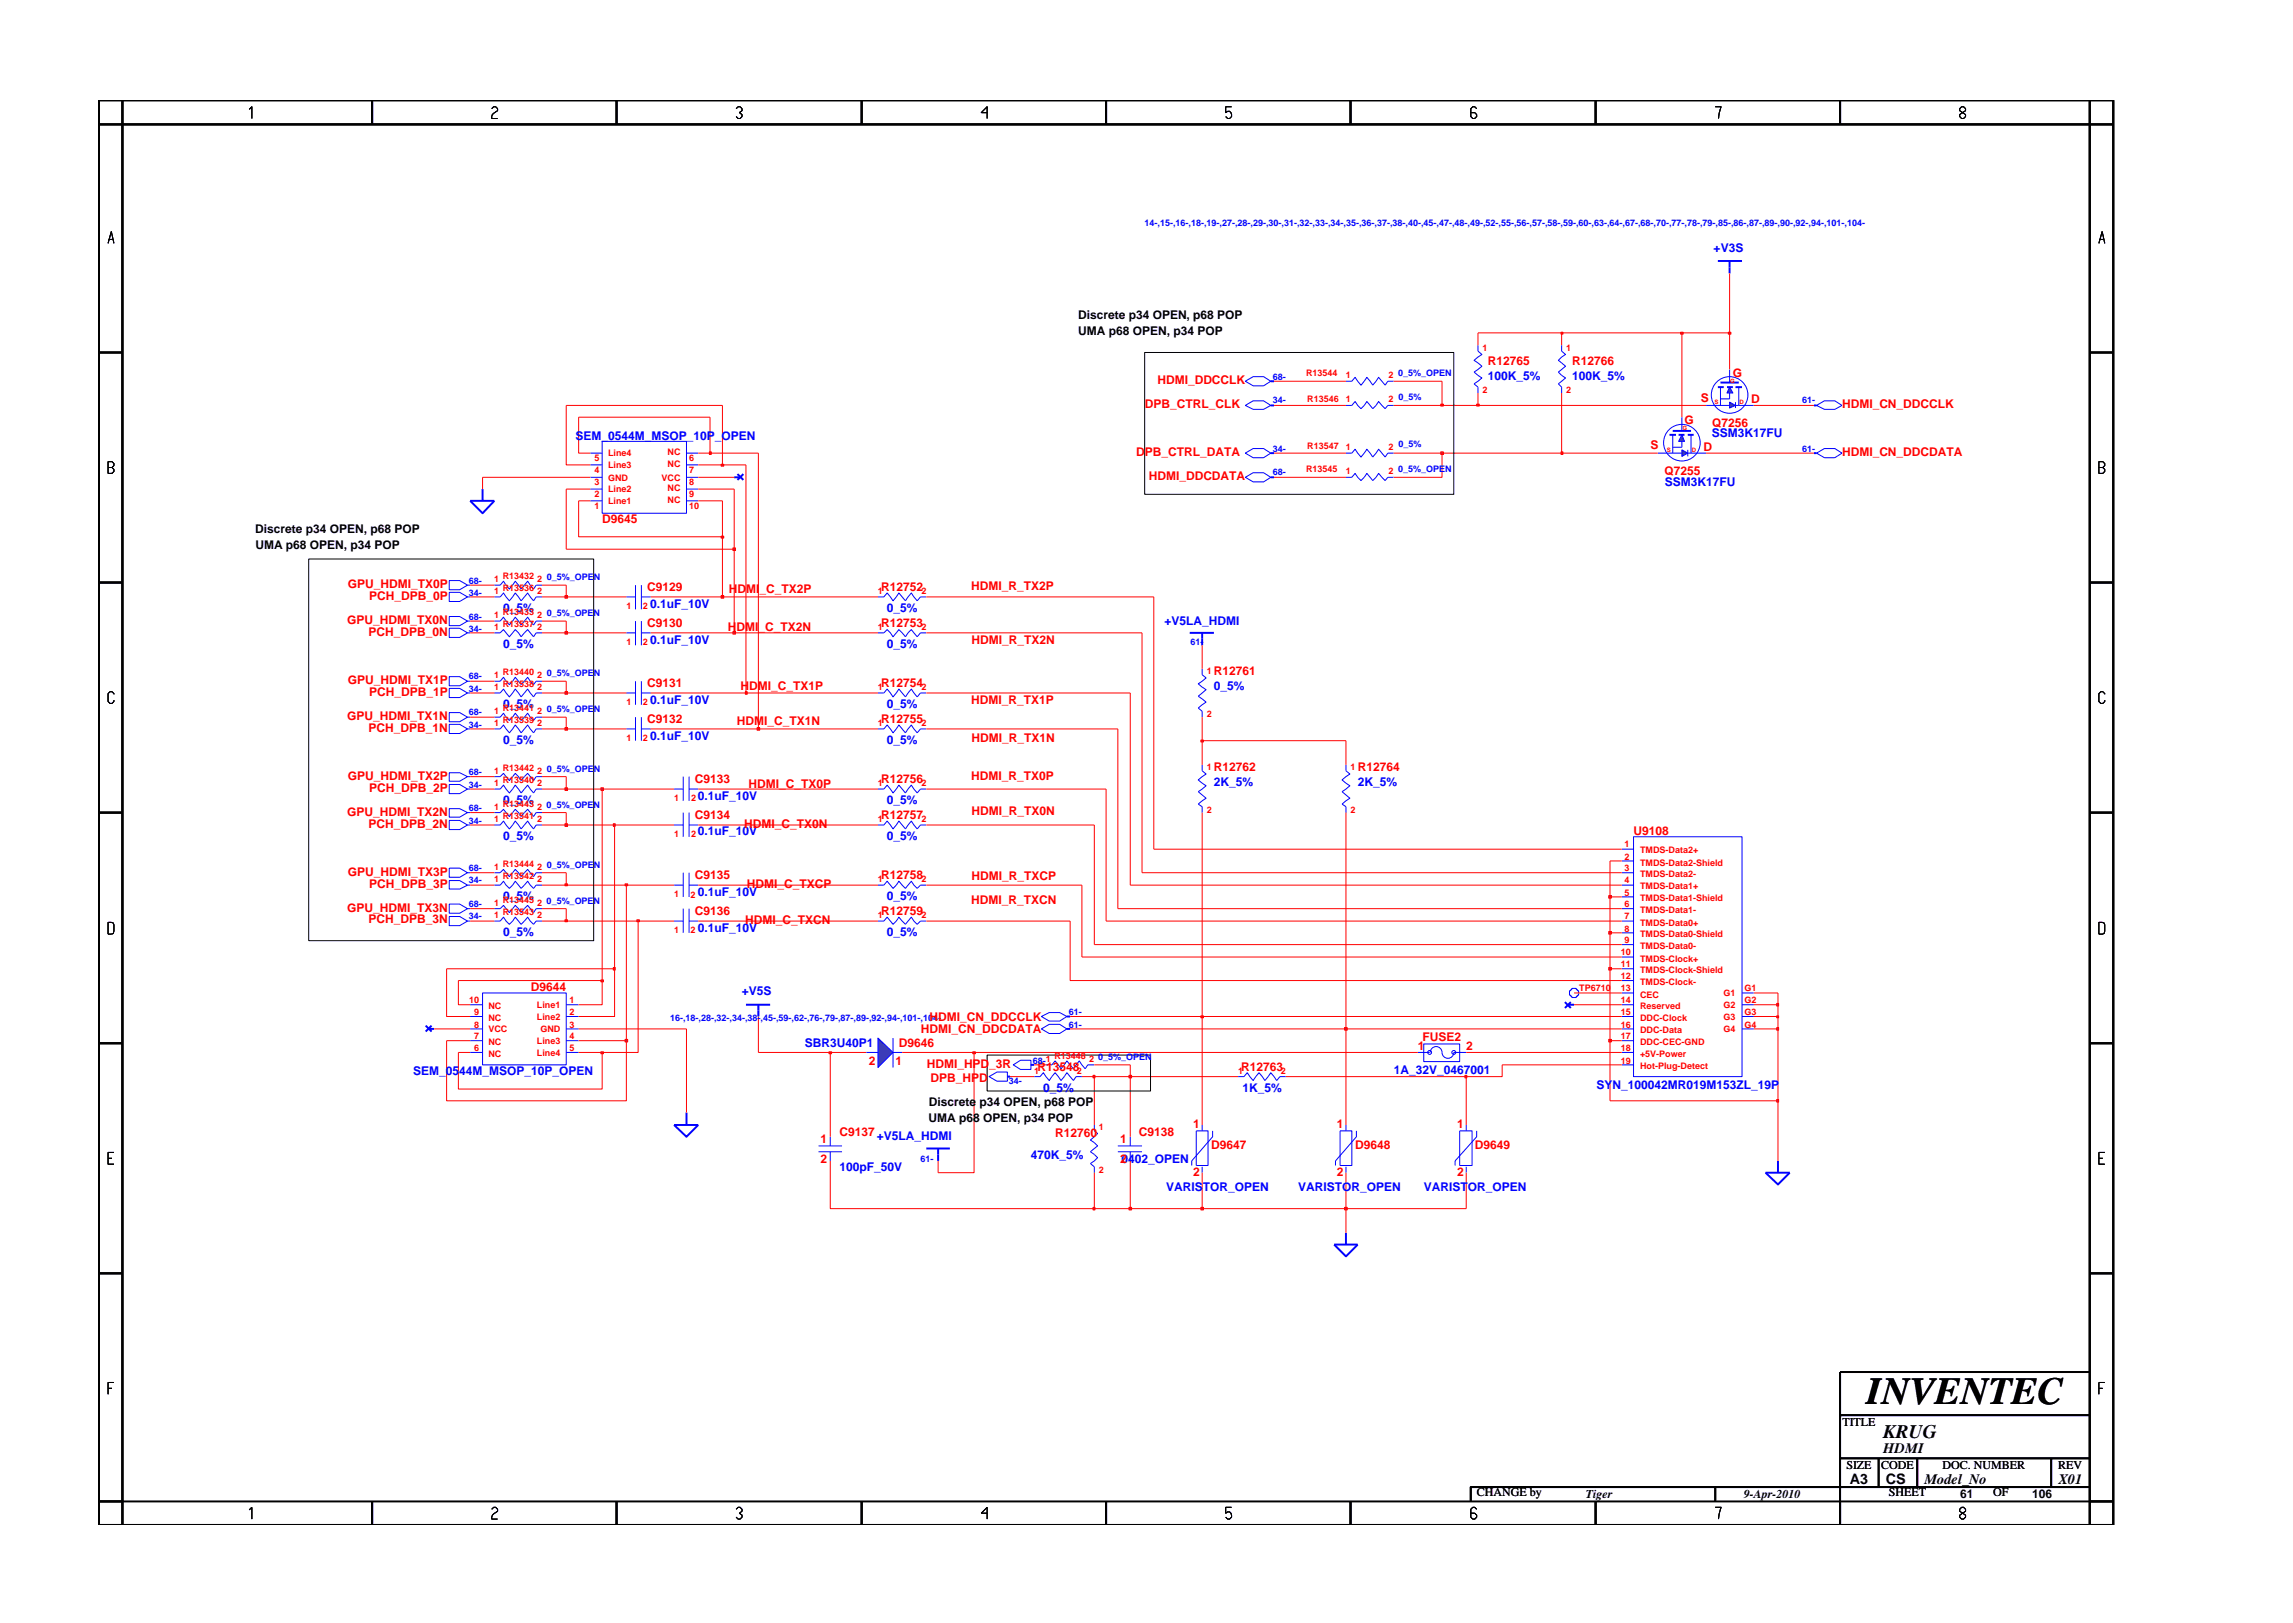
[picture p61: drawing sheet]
<svg xmlns="http://www.w3.org/2000/svg" width="297mm" height="210mm" viewBox="0 0 297 210" stroke-linecap="round" stroke-linejoin="round" font-family="sans-serif">
<defs><g id="words">
<text font-size="5" x="241.8" y="181.9">INVENTEC</text>
<text font-size="2.5" x="244" y="186.3">KRUG</text>
<g font-size="1.9">
<text x="244" y="188.2">HDMI</text>
<text x="239.6" y="192.2">A3</text>
<text x="244.3" y="192.3">CS</text>
<text x="249.3" y="192.2">Model_No</text>
<text x="266.6" y="192.2">X01</text>
</g>
<g font-size="1.6" fill="#00f">
<text x="222" y="32.7">+V3S</text>
<text x="192.7" y="49.2">100K_5%</text>
<text x="203.7" y="49.2">100K_5%</text>
<text x="74.5" y="57">SEM_0544M_MSOP_10P_OPEN</text>
<text x="221.8" y="56.7">SSM3K17FU</text>
<text x="215.7" y="62.9">SSM3K17FU</text>
<text x="65.2" y="79.3">0_5%</text>
<text x="65.2" y="83.9">0_5%</text>
<text x="84.2" y="78.8">0.1uF_10V</text>
<text x="84.2" y="83.4">0.1uF_10V</text>
<text x="114.9" y="79.3">0_5%</text>
<text x="114.9" y="83.9">0_5%</text>
<text x="150.8" y="80.9">+V5LA_HDMI</text>
<text x="157.3" y="89.4">0_5%</text>
<text x="65.2" y="91.7">0_5%</text>
<text x="84.2" y="91.2">0.1uF_10V</text>
<text x="84.2" y="95.9">0.1uF_10V</text>
<text x="114.9" y="91.7">0_5%</text>
<text x="65.2" y="96.4">0_5%</text>
<text x="114.9" y="96.4">0_5%</text>
<text x="157.3" y="101.8">2K_5%</text>
<text x="175.9" y="101.8">2K_5%</text>
<text x="65.2" y="104.2">0_5%</text>
<text x="90.4" y="103.6">0.1uF_10V</text>
<text x="114.9" y="104.2">0_5%</text>
<text x="65.2" y="108.8">0_5%</text>
<text x="90.4" y="108.2">0.1uF_10V</text>
<text x="114.9" y="108.8">0_5%</text>
<text x="65.2" y="116.6">0_5%</text>
<text x="90.4" y="116">0.1uF_10V</text>
<text x="114.9" y="116.6">0_5%</text>
<text x="65.2" y="121.3">0_5%</text>
<text x="90.4" y="120.7">0.1uF_10V</text>
<text x="114.9" y="121.3">0_5%</text>
<text x="96.1" y="128.9">+V5S</text>
<text x="104.3" y="135.6">SBR3U40P1</text>
<text x="53.5" y="139.3">SEM_0544M_MSOP_10P_OPEN</text>
<text x="135.1" y="141.4">0_5%</text>
<text x="161" y="141.4">1K_5%</text>
<text x="180.5" y="139.1">1A_32V_0467001</text>
<text x="206.8" y="141.1">SYN_100042MR019M153ZL_19P</text>
<text x="113.6" y="147.7">+V5LA_HDMI</text>
<text x="108.7" y="151.7">100pF_50V</text>
<text x="133.5" y="150.1">470K_5%</text>
<text x="145.3" y="150.7">0402_OPEN</text>
<text x="151.1" y="154.3">VARISTOR_OPEN</text>
<text x="168.2" y="154.3">VARISTOR_OPEN</text>
<text x="184.4" y="154.3">VARISTOR_OPEN</text>
</g>
<g font-size="1.6">
<text x="139.6" y="41.3">Discrete p34 OPEN, p68 POP</text>
<text x="139.7" y="43.3">UMA p68 OPEN, p34 POP</text>
<text x="33.1" y="69.1">Discrete p34 OPEN, p68 POP</text>
<text x="33.1" y="71.1">UMA p68 OPEN, p34 POP</text>
<text x="120.3" y="143.3">Discrete p34 OPEN, p68 POP</text>
<text x="120.3" y="145.4">UMA p68 OPEN, p34 POP</text>
<text x="238.7" y="184.8">TITLE</text>
<text x="239.2" y="190.4">SIZE</text>
<text x="243.7" y="190.4">CODE</text>
<text x="251.7" y="190.4">DOC. NUMBER</text>
<text x="266.6" y="190.4">REV</text>
<text x="191.3" y="193.8">CHANGE by</text>
<text x="205.4" y="194.1">Tiger</text>
<text x="225.9" y="194.1">9-Apr-2010</text>
<text x="244.7" y="193.8">SHEET</text>
<text x="253.9" y="194.1">61</text>
<text x="258.2" y="193.8">OF</text>
<text x="263.3" y="194.1">106</text>
</g>
<g font-size="1.6" fill="#f00">
<text x="192.7" y="47.3">R12765</text>
<text x="203.7" y="47.3">R12766</text>
<text x="148.3" y="52.8">DPB_CTRL_CLK</text>
<text x="149.9" y="49.8">HDMI_DDCCLK</text>
<text x="220.3" y="52.1">S</text>
<text x="224.5" y="48.8">G</text>
<text x="226.9" y="52.2">D</text>
<text x="238.6" y="52.8">HDMI_CN_DDCCLK</text>
<text x="147.2" y="59">DPB_CTRL_DATA</text>
<text x="213.8" y="58.2">S</text>
<text x="218.2" y="55">G</text>
<text x="220.7" y="58.4">D</text>
<text x="221.8" y="55.3">Q7256</text>
<text x="238.6" y="59.1">HDMI_CN_DDCDATA</text>
<text x="148.8" y="62.1">HDMI_DDCDATA</text>
<text x="215.6" y="61.5">Q7255</text>
<text x="78" y="67.8">D9645</text>
<text x="45.1" y="76.2">GPU_HDMI_TX0P</text>
<text x="47.8" y="77.7">PCH_DPB_0P</text>
<text x="83.8" y="76.5">C9129</text>
<text x="94.4" y="76.9">HDMI_C_TX2P</text>
<text x="114.1" y="76.6">R12752</text>
<text x="125.8" y="76.4">HDMI_R_TX2P</text>
<text x="45" y="80.9">GPU_HDMI_TX0N</text>
<text x="47.8" y="82.4">PCH_DPB_0N</text>
<text x="83.8" y="81.2">C9130</text>
<text x="94.3" y="81.7">HDMI_C_TX2N</text>
<text x="114.1" y="81.2">R12753</text>
<text x="125.9" y="83.4">HDMI_R_TX2N</text>
<text x="45.1" y="88.6">GPU_HDMI_TX1P</text>
<text x="83.8" y="89">C9131</text>
<text x="95.9" y="89.4">HDMI_C_TX1P</text>
<text x="114.1" y="89">R12754</text>
<text x="157.3" y="87.4">R12761</text>
<text x="45" y="93.2">GPU_HDMI_TX1N</text>
<text x="47.8" y="94.8">PCH_DPB_1N</text>
<text x="47.8" y="90.2">PCH_DPB_1P</text>
<text x="83.8" y="93.6">C9132</text>
<text x="95.5" y="93.9">HDMI_C_TX1N</text>
<text x="114.1" y="93.7">R12755</text>
<text x="125.8" y="91.2">HDMI_R_TX1P</text>
<text x="45.1" y="101">GPU_HDMI_TX2P</text>
<text x="90" y="101.4">C9133</text>
<text x="114.1" y="101.5">R12756</text>
<text x="125.8" y="101">HDMI_R_TX0P</text>
<text x="125.9" y="96.1">HDMI_R_TX1N</text>
<text x="157.3" y="99.9">R12762</text>
<text x="175.9" y="99.9">R12764</text>
<text x="45" y="105.7">GPU_HDMI_TX2N</text>
<text x="47.8" y="107.3">PCH_DPB_2N</text>
<text x="47.8" y="102.6">PCH_DPB_2P</text>
<text x="90" y="106.1">C9134</text>
<text x="96.4" y="107.3">HDMI_C_TX0N</text>
<text x="97" y="102.1">HDMI_C_TX0P</text>
<text x="114.1" y="106.1">R12757</text>
<text x="125.9" y="105.6">HDMI_R_TX0N</text>
<text x="45.1" y="113.5">GPU_HDMI_TX3P</text>
<text x="90" y="113.8">C9135</text>
<text x="114.1" y="113.8">R12758</text>
<text x="125.9" y="114">HDMI_R_TXCP</text>
<text x="211.6" y="108.2">U9108</text>
<text x="45" y="118.1">GPU_HDMI_TX3N</text>
<text x="47.8" y="119.6">PCH_DPB_3N</text>
<text x="47.8" y="115">PCH_DPB_3P</text>
<text x="90" y="118.5">C9136</text>
<text x="96.5" y="119.7">HDMI_C_TXCN</text>
<text x="96.7" y="115">HDMI_C_TXCP</text>
<text x="114.1" y="118.5">R12759</text>
<text x="125.8" y="117.1">HDMI_R_TXCN</text>
<text x="68.8" y="128.4">D9644</text>
<text x="112.5" y="138">2</text>
<text x="116" y="138">1</text>
<text x="116.4" y="135.6">D9646</text>
<text x="119.3" y="133.8">HDMI_CN_DDCDATA</text>
<text x="120.4" y="132.2">HDMI_CN_DDCCLK</text>
<text x="183.7" y="136">1</text>
<text x="184.3" y="134.8">FUSE2</text>
<text x="189.9" y="136">2</text>
<text x="120" y="138.3">HDMI_HPD_3R</text>
<text x="120.5" y="140.2">DPB_HPD</text>
<text x="134.4" y="138.7">R13548</text>
<text x="160.8" y="138.7">R12763</text>
<text x="106.3" y="148">1</text>
<text x="108.7" y="147.2">C9137</text>
<text x="136.7" y="147.3">R12760</text>
<text x="145.1" y="148">1</text>
<text x="147.5" y="147.2">C9138</text>
<text x="154.5" y="146.1">1</text>
<text x="156.9" y="148.8">D9647</text>
<text x="173.2" y="146.1">1</text>
<text x="175.5" y="148.8">D9648</text>
<text x="188.8" y="146.1">1</text>
<text x="191" y="148.8">D9649</text>
<text x="106.3" y="150.7">2</text>
<text x="145.1" y="150.7">2</text>
<text x="154.5" y="152.3">2</text>
<text x="173.2" y="152.3">2</text>
<text x="188.8" y="152.3">2</text>
</g>
<g font-size="1.2" fill="#00f">
<text x="148.3" y="29.3">14-,15-,16-,18-,19-,27-,28-,29-,30-,31-,32-,33-,34-,35-,36-,37-,38-,40-,45-,47-,48-,49-,52-,55-,56-,57-,58-,59-,60-,63-,64-,67-,68-,70-,77-,78-,79-,85-,86-,87-,89-,90-,92-,94-,101-,104-</text>
<text x="164.9" y="49.2">68-</text>
<text x="164.9" y="52.3">34-</text>
<text x="181.1" y="48.7">0_5%_OPEN</text>
<text x="181.2" y="51.8">0_5%</text>
<text x="233.5" y="52.3">61-</text>
<text x="164.9" y="58.5">34-</text>
<text x="181.2" y="57.9">0_5%</text>
<text x="233.5" y="58.5">61-</text>
<text x="164.9" y="61.6">68-</text>
<text x="181.1" y="61.2">0_5%_OPEN</text>
<text x="60.7" y="77.2">34-</text>
<text x="60.7" y="75.6">68-</text>
<text x="70.8" y="75.1">0_5%_OPEN</text>
<text x="60.7" y="81.8">34-</text>
<text x="60.7" y="80.3">68-</text>
<text x="70.8" y="79.8">0_5%_OPEN</text>
<text x="154.2" y="83.5">61-</text>
<text x="60.7" y="88">68-</text>
<text x="60.7" y="89.6">34-</text>
<text x="70.8" y="87.6">0_5%_OPEN</text>
<text x="60.7" y="92.7">68-</text>
<text x="60.7" y="94.3">34-</text>
<text x="70.8" y="92.2">0_5%_OPEN</text>
<text x="60.7" y="100.4">68-</text>
<text x="70.8" y="100">0_5%_OPEN</text>
<text x="60.7" y="105.1">68-</text>
<text x="60.7" y="102.1">34-</text>
<text x="60.7" y="106.7">34-</text>
<text x="70.8" y="104.7">0_5%_OPEN</text>
<text x="60.7" y="112.9">68-</text>
<text x="70.8" y="112.5">0_5%_OPEN</text>
<text x="60.7" y="119.1">34-</text>
<text x="60.7" y="114.4">34-</text>
<text x="60.7" y="117.5">68-</text>
<text x="70.8" y="117.1">0_5%_OPEN</text>
<text x="138.5" y="131.5">61-</text>
<text x="86.8" y="132.3">16-,18-,28-,32-,34-,38-,45-,59-,62-,76-,79-,87-,89-,92-,94-,101-,104-</text>
<text x="133.8" y="137.8">68-1</text>
<text x="138.5" y="133.1">61-</text>
<text x="142.3" y="137.3">0_5%_OPEN</text>
<text x="130.7" y="140.5">34-</text>
<text x="119.2" y="150.5">61-</text>
</g>
<g font-size="1.2" fill="#f00">
<text x="192.1" y="45.4">1</text>
<text x="202.9" y="45.4">1</text>
<text x="169.2" y="48.7">R13544</text>
<text x="169.4" y="52">R13546</text>
<text x="174.4" y="52.1">1</text>
<text x="174.4" y="49">1</text>
<text x="179.9" y="52.1">2</text>
<text x="179.9" y="49">2</text>
<text x="192.1" y="50.9">2</text>
<text x="202.9" y="50.9">2</text>
<text x="77" y="59.7">5</text>
<text x="78.8" y="59.1">Line4</text>
<text x="86.5" y="59">NC</text>
<text x="89.3" y="59.7">6</text>
<text x="169.4" y="58.2">R13547</text>
<text x="174.4" y="58.3">1</text>
<text x="179.9" y="58.3">2</text>
<text x="77" y="62.9">3</text>
<text x="77" y="66">1</text>
<text x="77" y="64.4">2</text>
<text x="77" y="61.3">4</text>
<text x="78.8" y="62.3">GND</text>
<text x="78.8" y="65.3">Line1</text>
<text x="78.8" y="63.8">Line2</text>
<text x="78.8" y="60.6">Line3</text>
<text x="85.7" y="62.3">VCC</text>
<text x="86.5" y="65.2">NC</text>
<text x="86.5" y="60.5">NC</text>
<text x="86.5" y="63.6">NC</text>
<text x="89.3" y="66">10</text>
<text x="89.3" y="61.3">7</text>
<text x="89.3" y="64.4">9</text>
<text x="89.3" y="62.9">8</text>
<text x="169.2" y="61.2">R13545</text>
<text x="174.4" y="61.4">1</text>
<text x="179.9" y="61.4">2</text>
<text x="64" y="75.4">1</text>
<text x="64" y="77">1</text>
<text x="65.1" y="75">R13432</text>
<text x="65.1" y="76.6">R13536</text>
<text x="69.6" y="77">2</text>
<text x="69.6" y="75.4">2</text>
<text x="113.7" y="77">1</text>
<text x="119.4" y="77">2</text>
<text x="64" y="80">1</text>
<text x="64" y="81.6">1</text>
<text x="65.1" y="81.2">R13537</text>
<text x="65.1" y="79.7">R13433</text>
<text x="69.6" y="80">2</text>
<text x="69.6" y="81.6">2</text>
<text x="81.1" y="78.9">1</text>
<text x="81.1" y="83.6">1</text>
<text x="83.3" y="78.9">2</text>
<text x="83.3" y="83.6">2</text>
<text x="113.7" y="81.6">1</text>
<text x="119.4" y="81.6">2</text>
<text x="64" y="89.4">1</text>
<text x="64" y="87.8">1</text>
<text x="65.1" y="89">R13538</text>
<text x="65.1" y="87.4">R13440</text>
<text x="69.6" y="89.4">2</text>
<text x="69.6" y="87.8">2</text>
<text x="113.7" y="89.4">1</text>
<text x="119.4" y="89.4">2</text>
<text x="156.3" y="87.3">1</text>
<text x="64" y="94">1</text>
<text x="64" y="92.5">1</text>
<text x="65.1" y="93.7">R13539</text>
<text x="65.1" y="92.1">R13441</text>
<text x="69.6" y="94">2</text>
<text x="69.6" y="92.5">2</text>
<text x="81.1" y="96">1</text>
<text x="81.1" y="91.3">1</text>
<text x="83.3" y="96">2</text>
<text x="83.3" y="91.3">2</text>
<text x="113.7" y="94">1</text>
<text x="119.4" y="94">2</text>
<text x="156.3" y="92.9">2</text>
<text x="64" y="100.3">1</text>
<text x="64" y="101.8">1</text>
<text x="65.1" y="101.5">R13540</text>
<text x="65.1" y="99.9">R13442</text>
<text x="69.6" y="100.3">2</text>
<text x="69.6" y="101.8">2</text>
<text x="113.7" y="101.8">1</text>
<text x="119.4" y="101.8">2</text>
<text x="156.3" y="99.8">1</text>
<text x="174.9" y="99.8">1</text>
<text x="64" y="104.9">1</text>
<text x="64" y="106.5">1</text>
<text x="65.1" y="106.1">R13541</text>
<text x="65.1" y="104.5">R13443</text>
<text x="69.6" y="104.9">2</text>
<text x="69.6" y="106.5">2</text>
<text x="87.3" y="103.7">1</text>
<text x="89.6" y="103.7">2</text>
<text x="113.7" y="106.5">1</text>
<text x="119.4" y="106.5">2</text>
<text x="156.3" y="105.3">2</text>
<text x="174.9" y="105.3">2</text>
<text x="64" y="112.7">1</text>
<text x="65.1" y="112.3">R13444</text>
<text x="65.1" y="113.8">R13542</text>
<text x="69.6" y="112.7">2</text>
<text x="87.3" y="108.4">1</text>
<text x="89.6" y="108.4">2</text>
<text x="210.5" y="111.4">2</text>
<text x="210.5" y="112.9">3</text>
<text x="210.5" y="109.8">1</text>
<text x="212.5" y="112.1">TMDS-Data2-Shield</text>
<text x="212.5" y="113.7">TMDS-Data2-</text>
<text x="212.5" y="110.5">TMDS-Data2+</text>
<text x="64" y="117.4">1</text>
<text x="64" y="118.9">1</text>
<text x="64" y="114.2">1</text>
<text x="65.1" y="118.5">R13543</text>
<text x="65.1" y="117">R13445</text>
<text x="69.6" y="117.4">2</text>
<text x="69.6" y="118.9">2</text>
<text x="69.6" y="114.2">2</text>
<text x="87.3" y="116.2">1</text>
<text x="89.5" y="116.3">2</text>
<text x="113.7" y="118.9">1</text>
<text x="113.7" y="114.2">1</text>
<text x="119.4" y="118.9">2</text>
<text x="119.4" y="114.2">2</text>
<text x="210.5" y="114.4">4</text>
<text x="210.5" y="116">5</text>
<text x="210.5" y="117.5">6</text>
<text x="210.5" y="119.1">7</text>
<text x="212.5" y="115.2">TMDS-Data1+</text>
<text x="212.5" y="116.8">TMDS-Data1-Shield</text>
<text x="212.5" y="118.3">TMDS-Data1-</text>
<text x="212.5" y="119.9">TMDS-Data0+</text>
<text x="87.3" y="120.8">1</text>
<text x="89.5" y="120.9">2</text>
<text x="210" y="125.3">11</text>
<text x="210" y="123.7">10</text>
<text x="210.5" y="120.7">8</text>
<text x="210.5" y="122.2">9</text>
<text x="212.5" y="121.4">TMDS-Data0-Shield</text>
<text x="212.5" y="123">TMDS-Data0-</text>
<text x="212.5" y="124.6">TMDS-Clock+</text>
<text x="60.8" y="130">10</text>
<text x="61.4" y="131.5">9</text>
<text x="63.3" y="130.8">NC</text>
<text x="69.5" y="130.6">Line1</text>
<text x="73.8" y="130">1</text>
<text x="73.8" y="131.5">2</text>
<text x="204.6" y="128.4">TP6710</text>
<text x="210" y="126.9">12</text>
<text x="210" y="128.4">13</text>
<text x="210" y="130">14</text>
<text x="210" y="131.5">15</text>
<text x="212.5" y="127.6">TMDS-Clock-</text>
<text x="212.5" y="129.2">CEC</text>
<text x="212.5" y="130.8">Reserved</text>
<text x="212.5" y="126.1">TMDS-Clock-Shield</text>
<text x="223.3" y="129.1">G1</text>
<text x="223.3" y="130.6">G2</text>
<text x="226" y="128.4">G1</text>
<text x="226" y="130">G2</text>
<text x="226" y="131.5">G3</text>
<text x="61.4" y="136.2">6</text>
<text x="61.4" y="134.6">7</text>
<text x="61.4" y="133.1">8</text>
<text x="63.3" y="136.9">NC</text>
<text x="63.3" y="135.4">NC</text>
<text x="63.3" y="132.3">NC</text>
<text x="63.3" y="133.7">VCC</text>
<text x="69.5" y="132.1">Line2</text>
<text x="69.5" y="135.2">Line3</text>
<text x="69.5" y="136.8">Line4</text>
<text x="70" y="133.7">GND</text>
<text x="73.8" y="133.1">3</text>
<text x="73.8" y="134.6">4</text>
<text x="73.8" y="136.2">5</text>
<text x="136.6" y="137.2">R13448</text>
<text x="141.1" y="137.5">2</text>
<text x="210" y="137.8">19</text>
<text x="210" y="133.1">16</text>
<text x="210" y="134.6">17</text>
<text x="210" y="136.2">18</text>
<text x="212.5" y="132.3">DDC-Clock</text>
<text x="212.5" y="133.9">DDC-Data</text>
<text x="212.5" y="135.4">DDC-CEC-GND</text>
<text x="212.5" y="136.9">+5V-Power</text>
<text x="223.3" y="132.1">G3</text>
<text x="223.3" y="133.7">G4</text>
<text x="226" y="133.1">G4</text>
<text x="134" y="139.1">1</text>
<text x="139.5" y="139.1">2</text>
<text x="160.4" y="139.1">1</text>
<text x="165.9" y="139.1">2</text>
<text x="212.5" y="138.5">Hot-Plug-Detect</text>
<text x="142.4" y="146.3">1</text>
<text x="142.4" y="151.9">2</text>
</g>
<g font-size=".8" fill="#f00">
<text x="222.1" y="52.4">S</text>
<text x="224.1" y="49.6">G</text>
<text x="225.3" y="52.4">D</text>
<text x="215.9" y="58.6">S</text>
<text x="218" y="55.8">G</text>
<text x="219.1" y="58.6">D</text>
</g>
</g></defs>
<path d="M113.7 94.4h.8l.4-.5 .8 1 .7-1 .9 1 .8-1 .7 1 .4-.5h.8M113.7 89.8h.8l.4-.5 .8 1 .7-1 .9 1 .8-1 .7 1 .4-.5h.8M113.7 82h.8l.4-.4 .8 .9 .7-.9 .9 .9 .8-.9 .7 .9 .4-.5h.8M155.7 86.6v.8l.5 .4-1 .8 1 .8-1 .8 1 .8-1 .7 .5 .4v.8M155.7 99.1v.8l.5 .4-1 .7 1 .8-1 .8 1 .8-1 .8 .5 .3v.8M174.4 99.1v.8l.5 .4-1.1 .7 1.1 .8-1.1 .8 1.1 .8-1.1 .8 .6 .3v.8M113.7 102.2h.8l.4-.5 .8 1 .7-1 .9 1 .8-1 .7 1 .4-.5h.8M112.2 136.3h1.5M115.7 136.3h1.2M115.7 134.5v3.8M131.3 138l.9-.6h1.3v1.1h-1.3z" fill="none" stroke="#00f" stroke-width=".13"/>
<path d="M154.1 82h3.2M155.7 82v1.6M133.5 138h.5M120 148.8h3M121.5 148.8v1.6" fill="none" stroke="#00f" stroke-width=".25"/>
<path d="M113.7 134.5l2 1.8-2 2z" fill="#3c3cc8"/>
<path d="M174.4 52.5h.7l.4-.5 .8 .9 .8-.9 .7 .9 .8-.9 .8 .9 .4-.4h.7M174.4 58.7h.7l.4-.5 .8 1 .8-1 .7 1 .8-1 .8 1 .4-.5h.7M202.3 44.7v.8l.5 .4-.9 .8 .9 .7-.9 .8 .9 .8-.9 .7 .4 .5v.7M217.9 54v1.8M113.7 77.3h.8l.4-.5 .8 1 .7-1 .9 1 .8-1 .7 1 .4-.5h.8M113.7 106.9h.8l.4-.5 .8 1 .7-1 .9 1 .8-1 .7 1 .4-.5h.8M113.7 119.3h.8l.4-.5 .8 .9 .7-.9 .9 .9 .8-.9 .7 .9 .4-.4h.8M113.7 134.5l2 1.8-2 2zM134 139.5h.7l.5-.5 .7 1 .8-1 .7 1 .8-1 .9 1 .3-.5h.8M160.4 139.5h.7l.5-.5 .7 1 .8-1 .8 1 .7-1 .8 1 .4-.5h.8" fill="none" stroke="#00f" stroke-width=".13"/>
<path d="M216.7 55.8h2.4" fill="none" stroke="#00f" stroke-width=".25"/>
<path d="M217.9 58.3l.7 .4-.7 .4z" fill="#3c3cc8"/>
<path d="M217.9 58.3l.7 .4-.7 .4zM218.6 58.3v.8" fill="none" stroke="#00f" stroke-width=".13"/>
<path d="M217.9 56.3l.3 .9h-.7z" fill="#3c3cc8"/>
<g fill="none" stroke="#00f" stroke-width=".13">
<path d="M76.5 58.7h1.5M78 57.2h10.9v9.3h-10.9zM88.9 58.7h1.6M161.3 49.4l1-.6h1.4l.9 .6-.9 .6h-1.4zM161.3 52.5l1-.6h1.4l.9 .6-.9 .5h-1.4zM161.3 58.7l1-.6h1.4l.9 .6-.9 .6h-1.4zM174.4 49.4h.7l.4-.5 .8 1 .8-1 .7 1 .8-1 .8 1 .4-.5h.7M191.5 44.7v.8l.5 .4-1 .8 1 .7-1 .8 1 .8-1 .7 .5 .5v.7M214.7 58.7h3.2M216.7 56.3v2.4M217.9 56.3l.3 .9h-.7zM217.9 57.2v.7h-1.2"/>
<path d="M218.6 58.7h2.4M219.1 56.3v2.4M224.1 47.9v1.7M235.3 52.5l1-.6h1.4l.9 .6-.9 .5h-1.4zM235.3 58.7l1-.6h1.4l.9 .6-.9 .6h-1.4zM58.2 75.2h1.3l1.1 .6-1.1 .6h-1.3zM58.2 79.9h1.3l1.1 .6-1.1 .6h-1.3zM60.6 75.8h.3M64 77.3h.8l.4-.5 .8 1 .7-1 .8 1 .9-1 .7 1 .4-.5h.7M64 75.8h.8l.4-.5 .8 1 .7-1 .8 1 .9-1 .7 1 .4-.5h.7M76.5 61.8h1.5M76.5 64.9h1.5"/>
<path d="M76.5 63.4h1.5M76.5 60.2h1.5M81.1 77.3h1.2M82.3 75.8v3.1M83.1 77.3h1.2M83.1 75.8v3.1M88.9 61.8h1.6M88.9 64.9h1.6M88.9 63.4h1.6M88.9 60.2h1.6M174.4 61.8h.7l.4-.5 .8 1 .8-1 .7 1 .8-1 .8 1 .4-.5h.7M58.2 81.4h1.3l1.1 .6-1.1 .6h-1.3z"/>
<path d="M58.2 87.7h1.3l1.1 .6-1.1 .5h-1.3zM58.2 92.3h1.3l1.1 .6-1.1 .6h-1.3zM58.2 93.8h1.3l1.1 .6-1.1 .6h-1.3zM58.2 89.2h1.3l1.1 .6-1.1 .6h-1.3zM60.6 82h.3M60.6 89.8h.3M60.6 80.5h.3M60.6 88.3h.3M60.6 92.9h.3M60.6 94.4h.3M64 89.8h.8l.4-.5 .8 1 .7-1 .8 1 .9-1 .7 1 .4-.5h.7M64 80.5h.8l.4-.5 .8 1 .7-1 .8 1 .9-1 .7 1 .4-.5h.7"/>
<path d="M64 88.3h.8l.4-.6 .8 1 .7-1 .8 1 .9-1 .7 1 .4-.4h.7M64 92.9h.8l.4-.5 .8 .9 .7-.9 .8 .9 .9-.9 .7 .9 .4-.4h.7M81.1 89.8h1.2M82.3 88.3v3M83.1 88.3v3M83.1 89.8h1.2M58.2 114.1h1.3l1.1 .6-1.1 .5h-1.3zM58.2 100.1h1.3l1.1 .5-1.1 .6h-1.3zM58.2 104.8h1.3l1.1 .5-1.1 .6h-1.3zM58.2 112.5h1.3l1.1 .6-1.1 .6h-1.3zM58.2 117.1h1.3l1.1 .6-1.1 .6h-1.3zM58.2 106.3h1.3l1.1 .6-1.1 .6h-1.3z"/>
<path d="M58.2 101.6h1.3l1.1 .6-1.1 .6h-1.3zM60.6 114.7h.3M60.6 102.2h.3M60.6 113.1h.3M60.6 117.7h.3M60.6 100.6h.3M60.6 105.3h.3M60.6 106.9h.3M64 102.2h.8l.4-.5 .8 1 .7-1 .8 1 .9-1 .7 1 .4-.5h.7M64 114.7h.8l.4-.5 .8 .9 .7-.9 .8 .9 .9-.9 .7 .9 .4-.4h.7M64 113.1h.8l.4-.5 .8 1 .7-1 .8 1 .9-1 .7 1 .4-.5h.7M64 100.6h.8l.4-.4 .8 .9 .7-.9 .8 .9 .9-.9 .7 .9 .4-.5h.7"/>
<path d="M64 105.3h.8l.4-.5 .8 1 .7-1 .8 1 .9-1 .7 1 .4-.5h.7M64 117.7h.8l.4-.4 .8 .9 .7-.9 .8 .9 .9-.9 .7 .9 .4-.5h.7M87.3 114.7h1.2M87.3 102.2h1.2M88.5 100.6v3.1M88.5 113.1v3.1M89.3 114.7h1.2M89.3 102.2h1.2M89.3 100.6v3.1M89.3 113.1v3.1M113.7 114.7h.8l.4-.5 .8 .9 .7-.9 .9 .9 .8-.9 .7 .9 .4-.4h.8M210.1 114.7h1.5"/>
<path d="M210.1 111.5h1.5M210.1 110h1.5M210.1 113.1h1.5M210.1 117.7h1.5M210.1 116.2h1.5M210.1 119.3h1.5M211.6 108.4h14.1v31.1h-14.1zM60.9 130.2h1.6M60.9 133.3h1.6M60.9 131.7h1.6M60.9 136.3h1.6M60.9 134.8h1.6"/>
<path d="M62.5 128.6h10.8v9.4h-10.8zM73.3 130.2h1.7M73.3 133.3h1.7M73.3 131.7h1.7M73.3 136.3h1.7M73.3 134.8h1.7M128.1 139.5l1-.6h1.4v1.2h-1.4zM134.9 131.7l1-.5h1.4l.9 .5-.9 .6h-1.4zM134.9 133.3l1-.6h1.4l.9 .6-.9 .6h-1.4zM135.5 138h.8l.4-.6 .7 1.1 .8-1.1 .9 1.1 .7-1.1 .8 1.1 .3-.5h.9M183.7 136.3h1.5M184.4 135.2h4.7v2.3h-4.7z"/>
<path d="M185.3 136.3a.76 .76 0 0 1 .7-.7 .76 .76 0 0 1 .8 .7 .76 .76 0 0 0 .8 .8 .76 .76 0 0 0 .7-.8h1.6M203.5 128.2l.2-.2h.5l.3 .4v.5l-.3 .3h-.5l-.4-.3v-.5zM210.1 138h1.5M210.1 120.8h1.5M210.1 124h1.5M210.1 122.4h1.5M210.1 127h1.5M210.1 125.5h1.5M210.1 130.2h1.5M210.1 128.6h1.5M210.1 133.3h1.5M210.1 131.7h1.5"/>
<path d="M210.1 136.3h1.5M210.1 134.8h1.5M225.7 130.2h1.5M225.7 128.6h1.5M225.7 133.3h1.5M225.7 131.7h1.5M106 148.4h3.1M106 149.2h3.1M107.6 147.3v1.1M107.6 149.2v1.2M141.8 145.7v.8l.4 .3-.9 .9 .9 .7-.9 .8 .9 .8-.9 .7 .5 .5v.7M144.8 148.4h3.1"/>
<path d="M144.8 149.2h3.1M146.4 147.3v1.1M146.4 149.2v1.2M155 146.5h1.5v4.5h-1.5zM155.7 145.7v.8M155.7 151.2v.7M157.1 146.5v.8l-2.7 3.1v.6M173.6 146.5h1.5v4.5h-1.5zM174.4 145.7v.8M174.4 151.2v.7M175.7 146.5v.8l-2.7 3.1v.6M189.1 146.5h1.6v4.5h-1.6z"/>
<path d="M189.9 145.7v.8M189.9 151.2v.7M191.3 146.5v.8l-2.8 3.1v.6"/>
<circle cx="217.9" cy="57.3" r="2.37"/>
<circle cx="185.2" cy="136.3" r=".25"/>
<circle cx="188.3" cy="136.3" r=".25"/>
</g>
<g fill="none" stroke="#00f" stroke-width=".25">
<path d="M164.6 49.4h.4M164.6 52.5h.4M164.6 58.7h.4M216.3 56.3h.8M217.5 56.3h.7M218.6 56.3h.8M222.9 49.6h2.3M235 52.5h.3M235 58.7h.3M60.9 64.9h3.1l-1.5 1.6zM62.5 63.4v1.5M95.1 61.8h.8"/>
<path d="M95.5 61.4l.8 .8M96.3 61.4l-.8 .8M55.1 132.9l.8 .7M55.5 133.3h.7M55.9 132.9l-.8 .7M96.6 130.2h3.2M98.2 130.2v1.5M130.5 139.5h.3M138.2 133.3h.4M138.2 131.7h.4M202.7 129.8l.8 .8M203.1 130.2h.8"/>
<path d="M203.5 129.8l-.8 .8M87.3 145.7h3.2l-1.6 1.6zM88.9 144.1v1.6M174.4 159.7v1.5M228.7 151.9h3.1l-1.5 1.5zM230.3 150.4v1.5M172.8 161.2h3.1l-1.5 1.6z"/>
</g>
<path d="M224.1 52.1l.7 .4-.7 .4z" fill="#3c3cc8"/>
<path d="M224.1 52.1l.7 .4-.7 .4zM224.8 52.1v.8" fill="none" stroke="#00f" stroke-width=".13"/>
<path d="M224.1 50.2l.4 .7h-.8z" fill="#3c3cc8"/>
<g fill="none" stroke="#00f" stroke-width=".13">
<path d="M221 52.5h3.1M222.9 50.2v2.3M224.1 50.2l.4 .7h-.8zM224.1 50.9v.8h-1.2M224.8 52.5h2.4M225.2 50.2v2.3M58.2 76.7h1.3l1.1 .6-1.1 .6h-1.3zM60.6 77.3h.3M161.3 61.8l1-.6h1.4l.9 .6-.9 .6h-1.4zM64 82h.8l.4-.4 .8 .9 .7-.9 .8 .9 .9-.9 .7 .9 .4-.5h.7M64 94.4h.8l.4-.5 .8 1 .7-1 .8 1 .9-1 .7 1 .4-.5h.7M81.1 82h1.2"/>
<path d="M81.1 94.4h1.2M82.3 80.5v3.1M82.3 92.9v3.1M83.1 82h1.2M83.1 80.5v3.1M83.1 92.9v3.1M83.1 94.4h1.2M58.2 118.7h1.3l1.1 .6-1.1 .6h-1.3zM60.6 119.3h.3M64 106.9h.8l.4-.5 .8 1 .7-1 .8 1 .9-1 .7 1 .4-.5h.7M64 119.3h.8l.4-.5 .8 .9 .7-.9 .8 .9 .9-.9 .7 .9 .4-.4h.7M87.3 119.3h1.2"/>
<path d="M87.3 106.9h1.2M88.5 105.3v3.1M88.5 117.7v3.1M89.3 119.3h1.2M89.3 106.9h1.2M89.3 105.3v3.1M89.3 117.7v3.1"/>
<circle cx="224.1" cy="51.2" r="2.37"/>
</g>
<path d="M222.5 33.8h3.2M224.1 33.8v1.6M222.5 50.2h.8M223.7 50.2h.8M224.8 50.2h.9M164.6 61.8h.4" fill="none" stroke="#00f" stroke-width=".25"/>
<path d="M107.6 150.4v6.2h34.2M174.4 156.6v3.1" fill="none" stroke="#f00" stroke-width=".13"/>
<path d="M141.6 156.4h.2v.3h-.2z" fill="#8e2323"/>
<path d="M141.6 156.4h.2v.3h-.2zM141.8 151.9v4.7h4.6" fill="none" stroke="#f00" stroke-width=".13"/>
<path d="M146.2 156.4h.4v.3h-.4z" fill="#8e2323"/>
<path d="M146.2 156.4h.4v.3h-.4zM146.4 150.4v6.2h9.3" fill="none" stroke="#f00" stroke-width=".13"/>
<path d="M155.6 156.4h.3v.3h-.3z" fill="#8e2323"/>
<path d="M155.6 156.4h.3v.3h-.3zM155.7 151.9v4.7h18.7" fill="none" stroke="#f00" stroke-width=".13"/>
<path d="M174.2 156.4h.3v.3h-.3z" fill="#8e2323"/>
<path d="M57.9 134.8v7.8h23.2v-7.8M88.9 133.3v10.8M107.6 136.3v11M126.2 136.3v15.6h-4.7v-1.5M141.8 139.5v6.2M146.4 139.5v7.8M155.7 131.7v14M174.4 133.3v12.4M189.9 139.5v6.2M208.6 134.8v7.8h21.7v7.8M174.2 156.4h.3v.3h-.3zM174.4 151.9v4.7h15.5v-4.7" fill="none" stroke="#f00" stroke-width=".13"/>
<path d="M230.2 142.4h.2v.4h-.2z" fill="#8e2323"/>
<path d="M59.4 136.3v4.8h18.6v-4.8M130.8 139.5h3.2M140.2 139.5h1.6M230.3 133.3v9.3M230.2 142.4h.2v.4h-.2z" fill="none" stroke="#f00" stroke-width=".13"/>
<path d="M141.6 139.3h.2v.3h-.2z" fill-rule="evenodd" fill="#8e2323"/>
<path d="M141.6 139.3h.2v.3h-.2zM141.8 139.5h4.6" fill="none" stroke="#f00" stroke-width=".13"/>
<path d="M146.2 139.3h.4v.3h-.4z" fill-rule="evenodd" fill="#8e2323"/>
<path d="M146.2 139.3h.4v.3h-.4zM146.4 138v1.5h14M166.6 139.5h23.3" fill="none" stroke="#f00" stroke-width=".13"/>
<path d="M189.8 139.3h.2v.3h-.2z" fill-rule="evenodd" fill="#8e2323"/>
<path d="M59.4 136.3h1.5M75 136.3h3M134 138h1.5M141.8 138h4.6M189.8 139.3h.2v.3h-.2zM210.1 138h-15.5v1.5h-4.7" fill="none" stroke="#f00" stroke-width=".13"/>
<path d="M77.8 136.3h.4v.2h-.4z" fill="#8e2323"/>
<path d="M82.7 119.3v17h-4.7M77.8 136.3h.4v.2h-.4zM98.2 131.7v4.6h9.4" fill="none" stroke="#f00" stroke-width=".13"/>
<path d="M107.4 136.3h.3v.2h-.3z" fill="#8e2323"/>
<path d="M107.4 136.3h.3v.2h-.3zM107.6 136.3h4.6M116.9 136.3h9.3" fill="none" stroke="#f00" stroke-width=".13"/>
<path d="M126 136.3h.4v.2h-.4z" fill="#8e2323"/>
<path d="M57.9 134.8h3M75 134.8h6.1M126 136.3h.4v.2h-.4zM126.2 136.3h57.5M189.9 136.3h20.2" fill="none" stroke="#f00" stroke-width=".13"/>
<path d="M81 134.6h.3v.4h-.3z" fill-rule="evenodd" fill="#8e2323"/>
<path d="M81.1 114.7v20.1M81 134.6h.3v.4h-.3z" fill="none" stroke="#f00" stroke-width=".13"/>
<path d="M208.4 134.6h.3v.4h-.3z" fill-rule="evenodd" fill="#8e2323"/>
<path d="M56.2 133.3h4.7M75 133.3h13.9M138.6 133.3h35.8M208.4 134.6h.3v.4h-.3zM208.6 125.5v9.3h1.5" fill="none" stroke="#f00" stroke-width=".13"/>
<path d="M174.2 133.1h.3v.4h-.3z" fill="#8e2323"/>
<path d="M174.4 105.3v28h35.7M174.2 133.1h.3v.4h-.3zM227.2 133.3h3.1" fill="none" stroke="#f00" stroke-width=".13"/>
<path d="M230.2 133.1h.2v.4h-.2z" fill="#8e2323"/>
<path d="M57.9 125.5v6.2h3M79.6 125.5v6.2h-4.6M138.6 131.7h17.1M230.2 133.1h.2v.4h-.2zM230.3 131.7v1.6" fill="none" stroke="#f00" stroke-width=".13"/>
<path d="M155.6 131.6h.3v.3h-.3z" fill="#8e2323"/>
<path d="M155.7 105.3v26.4h54.4M155.6 131.6h.3v.3h-.3zM227.2 131.7h3.1" fill="none" stroke="#f00" stroke-width=".13"/>
<path d="M230.2 131.6h.2v.3h-.2z" fill="#8e2323"/>
<path d="M59.4 127v3.2h1.5M78 127v3.2h-3M203.9 130.2h6.2M227.2 130.2h3.1v1.5M230.2 131.6h.2v.3h-.2z" fill="none" stroke="#f00" stroke-width=".13"/>
<path d="M230.2 130h.2v.3h-.2z" fill-rule="evenodd" fill="#8e2323"/>
<path d="M59.4 127h18.6M203.9 128.6h6.2M227.2 128.6h3.1v1.6M230.2 130h.2v.3h-.2z" fill="none" stroke="#f00" stroke-width=".13"/>
<path d="M77.8 126.9h.4v.3h-.4z" fill="#8e2323"/>
<path d="M78 102.2v24.8M138.6 119.3v7.7h71.5M57.9 125.5h21.7M77.8 126.9h.4v.3h-.4z" fill="none" stroke="#f00" stroke-width=".13"/>
<path d="M79.4 125.3h.3v.4h-.3z" fill-rule="evenodd" fill="#8e2323"/>
<path d="M79.6 106.9v18.6M79.4 125.3h.3v.4h-.3z" fill="none" stroke="#f00" stroke-width=".13"/>
<path d="M208.4 125.3h.3v.4h-.3z" fill-rule="evenodd" fill="#8e2323"/>
<path d="M140.2 114.7v9.3h69.9M141.8 106.9v15.5h68.3M208.4 125.3h.3v.4h-.3zM208.6 120.8v4.7h1.5" fill="none" stroke="#f00" stroke-width=".13"/>
<path d="M208.4 120.7h.3v.3h-.3z" fill-rule="evenodd" fill="#8e2323"/>
<path d="M60.9 119.3h3.1M70.2 119.3h3.1M208.6 116.2v4.6h1.5M208.4 120.7h.3v.3h-.3z" fill="none" stroke="#f00" stroke-width=".13"/>
<path d="M73.2 119.2h.3v.2h-.3z" fill-rule="evenodd" fill="#8e2323"/>
<path d="M73.2 119.2h.3v.2h-.3zM73.3 117.7v1.6h9.4" fill="none" stroke="#f00" stroke-width=".13"/>
<path d="M82.5 119.2h.3v.2h-.3z" fill-rule="evenodd" fill="#8e2323"/>
<path d="M144.8 94.4v23.3h65.3M60.9 117.7h3.1M70.2 117.7h3.1M82.5 119.2h.3v.2h-.3zM82.7 119.3h4.6M90.5 119.3h23.2M120 119.3h18.6M143.3 102.2v17.1h66.8" fill="none" stroke="#f00" stroke-width=".13"/>
<path d="M208.4 116h.3v.4h-.3z" fill-rule="evenodd" fill="#8e2323"/>
<path d="M60.9 114.7h3.1M70.2 114.7h3.1M208.4 116h.3v.4h-.3zM208.6 111.5v4.7h1.5" fill="none" stroke="#f00" stroke-width=".13"/>
<path d="M73.2 114.5h.3v.3h-.3z" fill-rule="evenodd" fill="#8e2323"/>
<path d="M73.2 114.5h.3v.3h-.3zM73.3 113.1v1.6h7.8" fill="none" stroke="#f00" stroke-width=".13"/>
<path d="M81 114.5h.3v.3h-.3z" fill-rule="evenodd" fill="#8e2323"/>
<path d="M149.5 77.3v32.7h60.6M146.4 89.8v24.9h63.7M147.9 82v31.1h62.2M60.9 113.1h3.1M60.9 106.9h3.1M70.2 113.1h3.1M70.2 106.9h3.1M81 114.5h.3v.3h-.3zM81.1 114.7h6.2M90.5 114.7h23.2M120 114.7h20.2M208.6 111.5h1.5" fill="none" stroke="#f00" stroke-width=".13"/>
<path d="M73.2 106.7h.3v.3h-.3z" fill="#8e2323"/>
<path d="M73.2 106.7h.3v.3h-.3zM73.3 105.3v1.6h6.3" fill="none" stroke="#f00" stroke-width=".13"/>
<path d="M79.4 106.7h.3v.3h-.3z" fill="#8e2323"/>
<path d="M60.9 105.3h3.1M60.9 102.2h3.1M70.2 105.3h3.1M70.2 102.2h3.1M79.4 106.7h.3v.3h-.3zM79.6 106.9h7.7M90.5 106.9h23.2M120 106.9h21.8" fill="none" stroke="#f00" stroke-width=".13"/>
<path d="M73.2 102.1h.3v.3h-.3z" fill="#8e2323"/>
<path d="M73.2 102.1h.3v.3h-.3zM73.3 100.6v1.6h4.7" fill="none" stroke="#f00" stroke-width=".13"/>
<path d="M77.8 102.1h.4v.3h-.4z" fill="#8e2323"/>
<path d="M155.7 96v3.1M174.4 96v3.1M60.9 100.6h3.1M70.2 100.6h3.1M77.8 102.1h.4v.3h-.4zM78 102.2h9.3M90.5 102.2h23.2M120 102.2h23.3" fill="none" stroke="#f00" stroke-width=".13"/>
<path d="M155.6 95.9h.3v.2h-.3z" fill-rule="evenodd" fill="#8e2323"/>
<path d="M60.9 94.4h3.1M70.2 94.4h3.1M155.6 95.9h.3v.2h-.3zM155.7 92.9v3.1h18.7" fill="none" stroke="#f00" stroke-width=".13"/>
<path d="M73.2 94.3h.3v.3h-.3z" fill="#8e2323"/>
<path d="M73.2 94.3h.3v.3h-.3zM73.3 92.9v1.5h7.8M84.3 94.4h13.9" fill="none" stroke="#f00" stroke-width=".13"/>
<path d="M98.1 94.3h.3v.3h-.3z" fill="#8e2323"/>
<path d="M98.2 58.7v35.7h15.5M60.9 92.9h3.1M60.9 89.8h3.1M70.2 92.9h3.1M70.2 89.8h3.1M98.1 94.3h.3v.3h-.3zM120 94.4h24.8" fill="none" stroke="#f00" stroke-width=".13"/>
<path d="M73.2 89.6h.3v.3h-.3z" fill="#8e2323"/>
<path d="M73.2 89.6h.3v.3h-.3zM73.3 88.3v1.5h7.8M84.3 89.8h12.3" fill="none" stroke="#f00" stroke-width=".13"/>
<path d="M96.5 89.6h.3v.3h-.3z" fill="#8e2323"/>
<path d="M96.6 60.2v29.6h17.1M60.9 88.3h3.1M60.9 82h3.1M70.2 88.3h3.1M70.2 82h3.1M96.5 89.6h.3v.3h-.3zM120 89.8h26.4M155.7 83.6v3" fill="none" stroke="#f00" stroke-width=".13"/>
<path d="M73.2 81.8h.3v.4h-.3z" fill-rule="evenodd" fill="#8e2323"/>
<path d="M73.2 81.8h.3v.4h-.3zM73.3 80.5v1.5h7.8M84.3 82h10.8" fill="none" stroke="#f00" stroke-width=".13"/>
<path d="M94.9 81.8h.4v.4h-.4z" fill-rule="evenodd" fill="#8e2323"/>
<path d="M60.9 77.3h3.1M70.2 77.3h3.1M95.1 71.1v10.9h18.6M60.9 80.5h3.1M70.2 80.5h3.1M94.9 81.8h.4v.4h-.4zM120 82h27.9" fill="none" stroke="#f00" stroke-width=".13"/>
<path d="M73.2 77.2h.3v.3h-.3z" fill-rule="evenodd" fill="#8e2323"/>
<path d="M73.2 77.2h.3v.3h-.3zM73.3 75.8v1.5h7.8M84.3 77.3h9.3" fill="none" stroke="#f00" stroke-width=".13"/>
<path d="M93.4 77.2h.4v.3h-.4z" fill-rule="evenodd" fill="#8e2323"/>
<path d="M60.9 75.8h3.1M70.2 75.8h3.1M73.3 63.4v7.7h21.8M93.4 77.2h.4v.3h-.4zM93.6 69.5v7.8h20.1M120 77.3h29.5" fill="none" stroke="#f00" stroke-width=".13"/>
<path d="M94.9 71h.4v.3h-.4z" fill-rule="evenodd" fill="#8e2323"/>
<path d="M75 64.9v4.6h18.6M94.9 71h.4v.3h-.4zM95.1 63.4v7.7" fill="none" stroke="#f00" stroke-width=".13"/>
<path d="M93.4 69.5h.4v.2h-.4z" fill-rule="evenodd" fill="#8e2323"/>
<path d="M73.3 52.5v7.7h3.2M186.8 58.7v3.1h-6.3M73.3 63.4h3.2M75 64.9h1.5M76.5 61.8h-14v1.6M90.5 64.9h3.1v4.6M90.5 63.4h4.6M90.5 61.8h4.6M90.5 60.2h3.1M93.4 69.5h.4v.2h-.4zM165 61.8h9.4" fill="none" stroke="#f00" stroke-width=".13"/>
<path d="M93.4 60.1h.4v.3h-.4z" fill-rule="evenodd" fill="#8e2323"/>
<path d="M75 54v4.7h1.5M90.5 58.7h1.5M93.6 52.5v7.7h3M93.4 60.1h.4v.3h-.4z" fill="none" stroke="#f00" stroke-width=".13"/>
<path d="M91.9 58.5h.2v.4h-.2z" fill-rule="evenodd" fill="#8e2323"/>
<path d="M91.9 58.5h.2v.4h-.2zM92 54v4.7h6.2M165 58.7h9.4M180.5 58.7h6.3" fill="none" stroke="#f00" stroke-width=".13"/>
<path d="M186.6 58.5h.4v.4h-.4z" fill="#8e2323"/>
<path d="M186.6 58.5h.4v.4h-.4zM186.8 58.7h15.5" fill="none" stroke="#f00" stroke-width=".13"/>
<path d="M202.2 58.5h.3v.4h-.3z" fill="#8e2323"/>
<path d="M73.3 52.5h20.3M75 54h17M165 52.5h9.4M180.5 52.5h6.3M202.2 58.5h.3v.4h-.3zM202.3 50.9v7.8h12.4M217.9 43.1v10.9M221 58.7h14" fill="none" stroke="#f00" stroke-width=".13"/>
<path d="M186.6 52.4h.4v.2h-.4z" fill="#8e2323"/>
<path d="M186.6 52.4h.4v.2h-.4zM186.8 49.4v3.1h4.7" fill="none" stroke="#f00" stroke-width=".13"/>
<path d="M191.3 52.4h.3v.2h-.3z" fill="#8e2323"/>
<path d="M165 49.4h9.4M180.5 49.4h6.3M191.3 52.4h.3v.2h-.3zM191.5 44.7v-1.6h10.8v1.6M191.5 50.9v1.6h29.5M224.1 43.1v4.8M227.2 52.5h7.8" fill="none" stroke="#f00" stroke-width=".13"/>
<path d="M202.2 43h.3v.3h-.3z" fill="#8e2323"/>
<path d="M202.2 43h.3v.3h-.3zM202.3 43.1h15.6" fill="none" stroke="#f00" stroke-width=".13"/>
<path d="M217.7 43h.3v.3h-.3z" fill="#8e2323"/>
<path d="M217.7 43h.3v.3h-.3zM217.9 43.1h6.2" fill="none" stroke="#f00" stroke-width=".13"/>
<path d="M223.9 43h.3v.3h-.3z" fill="#8e2323"/>
<path d="M224.1 35.4v7.7M223.9 43h.3v.3h-.3z" fill="none" stroke="#f00" stroke-width=".13"/>
<g fill="none" stroke="#000" stroke-width=".25">
<path d="M12.8 13h261v184.6h-261zM12.8 16.1h261M15.9 13v184.6M48.2 13v3.1M79.9 13v3.1M111.6 13v3.1M143.3 13v3.1M174.9 13v3.1M206.7 13v3.1M238.4 13v3.1M270.7 13v184.6M12.8 45.7h3.1"/>
<path d="M270.7 45.7h3.1M12.8 75.5h3.1M270.7 75.5h3.1M12.8 105.3h3.1M270.7 105.3h3.1M12.8 135.2h3.1M270.7 135.2h3.1M12.8 165h3.1M270.7 165h3.1M270.7 177.7h-32.3v19.9M12.8 194.5h261M48.2 194.5v3.1"/>
<path d="M79.9 194.5v3.1M111.6 194.5v3.1M143.3 194.5v3.1M174.9 194.5v3.1M206.7 194.5v3.1M222.2 192.6v1.9M238.4 183.3h32.3M238.4 188.9h32.3M243.4 188.9v3.7M248.4 188.9v3.7M265.7 188.9v3.7M270.7 192.6h-80.2v1.9"/>
</g>
<g fill="none" stroke="#000" stroke-width=".13">
<path d="M32.6 13.8v1.6v-1.6l-.3 .4zM64 13.8l-.3 .3 .3-.3h.2l.3 .3v.2l-.7 .5-.1 .6h.8h-.8l.1-.6 .7-.5v-.2l-.3-.3zM95.6 13.8l-.2 .3 .2-.3h.3l.2 .3v.2l-.3 .3 .3 .2v.3l-.2 .3h-.3l-.2-.3 .2 .3h.3l.2-.3v-.3l-.3-.2 .3-.3v-.2l-.2-.3zM127.9 14.6h-.8l.8-.8v1.6M159.5 13.8h-.7v.8l.2-.2a.5 .5 0 0 1 .5 .7l-.2 .3h-.3l-.2-.3M191.3 14.1l-.3-.3h-.2l-.3 .3v1l.3 .3h.2l.3-.3v-.3l-.3-.2h-.5M222.2 13.8h.8l-.4 1.6 .4-1.6zM254.1 13.8l-.2 .3v.2l.7 .5v.3l-.2 .3h-.3l-.2-.3v-.3l.7-.5v-.2l-.2-.3zM14 31.5l.4-1.5 .4 1.5M14.1 31h.6M271.9 31.5l.4-1.5 .4 1.5M272 31h.6"/>
<path d="M14 59.8h.5l.3 .3v.2l-.3 .3 .3 .2v.3l-.3 .2h-.5zM14 59.8h.5l.3 .3v.2l-.3 .3h-.5h.5l.3 .2v.3l-.3 .2h-.5zM148.3 45.7h40v18.3h-40zM40 72.4h36.9v49.5h-36.9zM271.9 60.6h.5l.3-.3v-.2l-.3-.3h-.5v1.5h.5l.3-.2v-.3l-.3-.2M14 89.9l.3-.3h.2l.3 .3-.3-.3h-.2l-.3 .3v1l.3 .2h.2l.3-.2v-.2v.2l-.3 .2h-.2l-.3-.2zM271.9 89.9l.2-.3h.3l.3 .3-.3-.3h-.3l-.2 .3v1l.2 .2h.3l.3-.2v-.2v.2l-.3 .2h-.3l-.2-.2zM14 119.5l.7 .1 .1 .2-.1 1.1-.7 .1zM271.9 119.5l.7 .1 .1 .2-.1 1.1-.7 .1zM127.9 136.7h21.1v4.6h-21.1zM14 149.3v1.5h.8h-.8v-1.5h.8zM14 150.1h.5"/>
<path d="M271.9 150.1h.5M272.7 149.3h-.8v1.5h.8M14 179.9h.5M14.8 179.1h-.8v1.5M271.9 179.9h.5M272.7 179.1h-.8v1.5M32.3 195.6l.3-.3v1.5M64 195.3l-.3 .2 .3-.2h.2l.3 .2v.3l-.7 .5-.1 .5h.8h-.8l.1-.5 .7-.5v-.3l-.3-.2zM95.6 195.3l-.2 .2 .2-.2h.3l.2 .2v.3l-.3 .2 .3 .3v.2l-.2 .3h-.3l-.2-.3 .2 .3h.3l.2-.3v-.2l-.3-.3 .3-.2v-.3l-.2-.2zM127.9 196h-.8l.8-.7v1.5M159.5 195.3h-.7v.7l.2-.1a.5 .5 0 0 1 .5 .6l-.2 .3h-.3l-.2-.3M190.8 195.3h.2l.3 .2-.3-.2h-.2l-.3 .2v1l.3 .3h.2l.3-.3v-.2l-.3-.3h-.5h.5l.3 .3v.2l-.3 .3h-.2l-.3-.3v-1z"/>
<path d="M222.2 195.3h.8l-.4 1.5M254.1 195.3l-.2 .2v.3l.7 .5v.2l-.2 .3h-.3l-.2-.3v-.2l.7-.5v-.3l-.2-.2z"/>
</g>
<use href="#words"/>
</svg>
